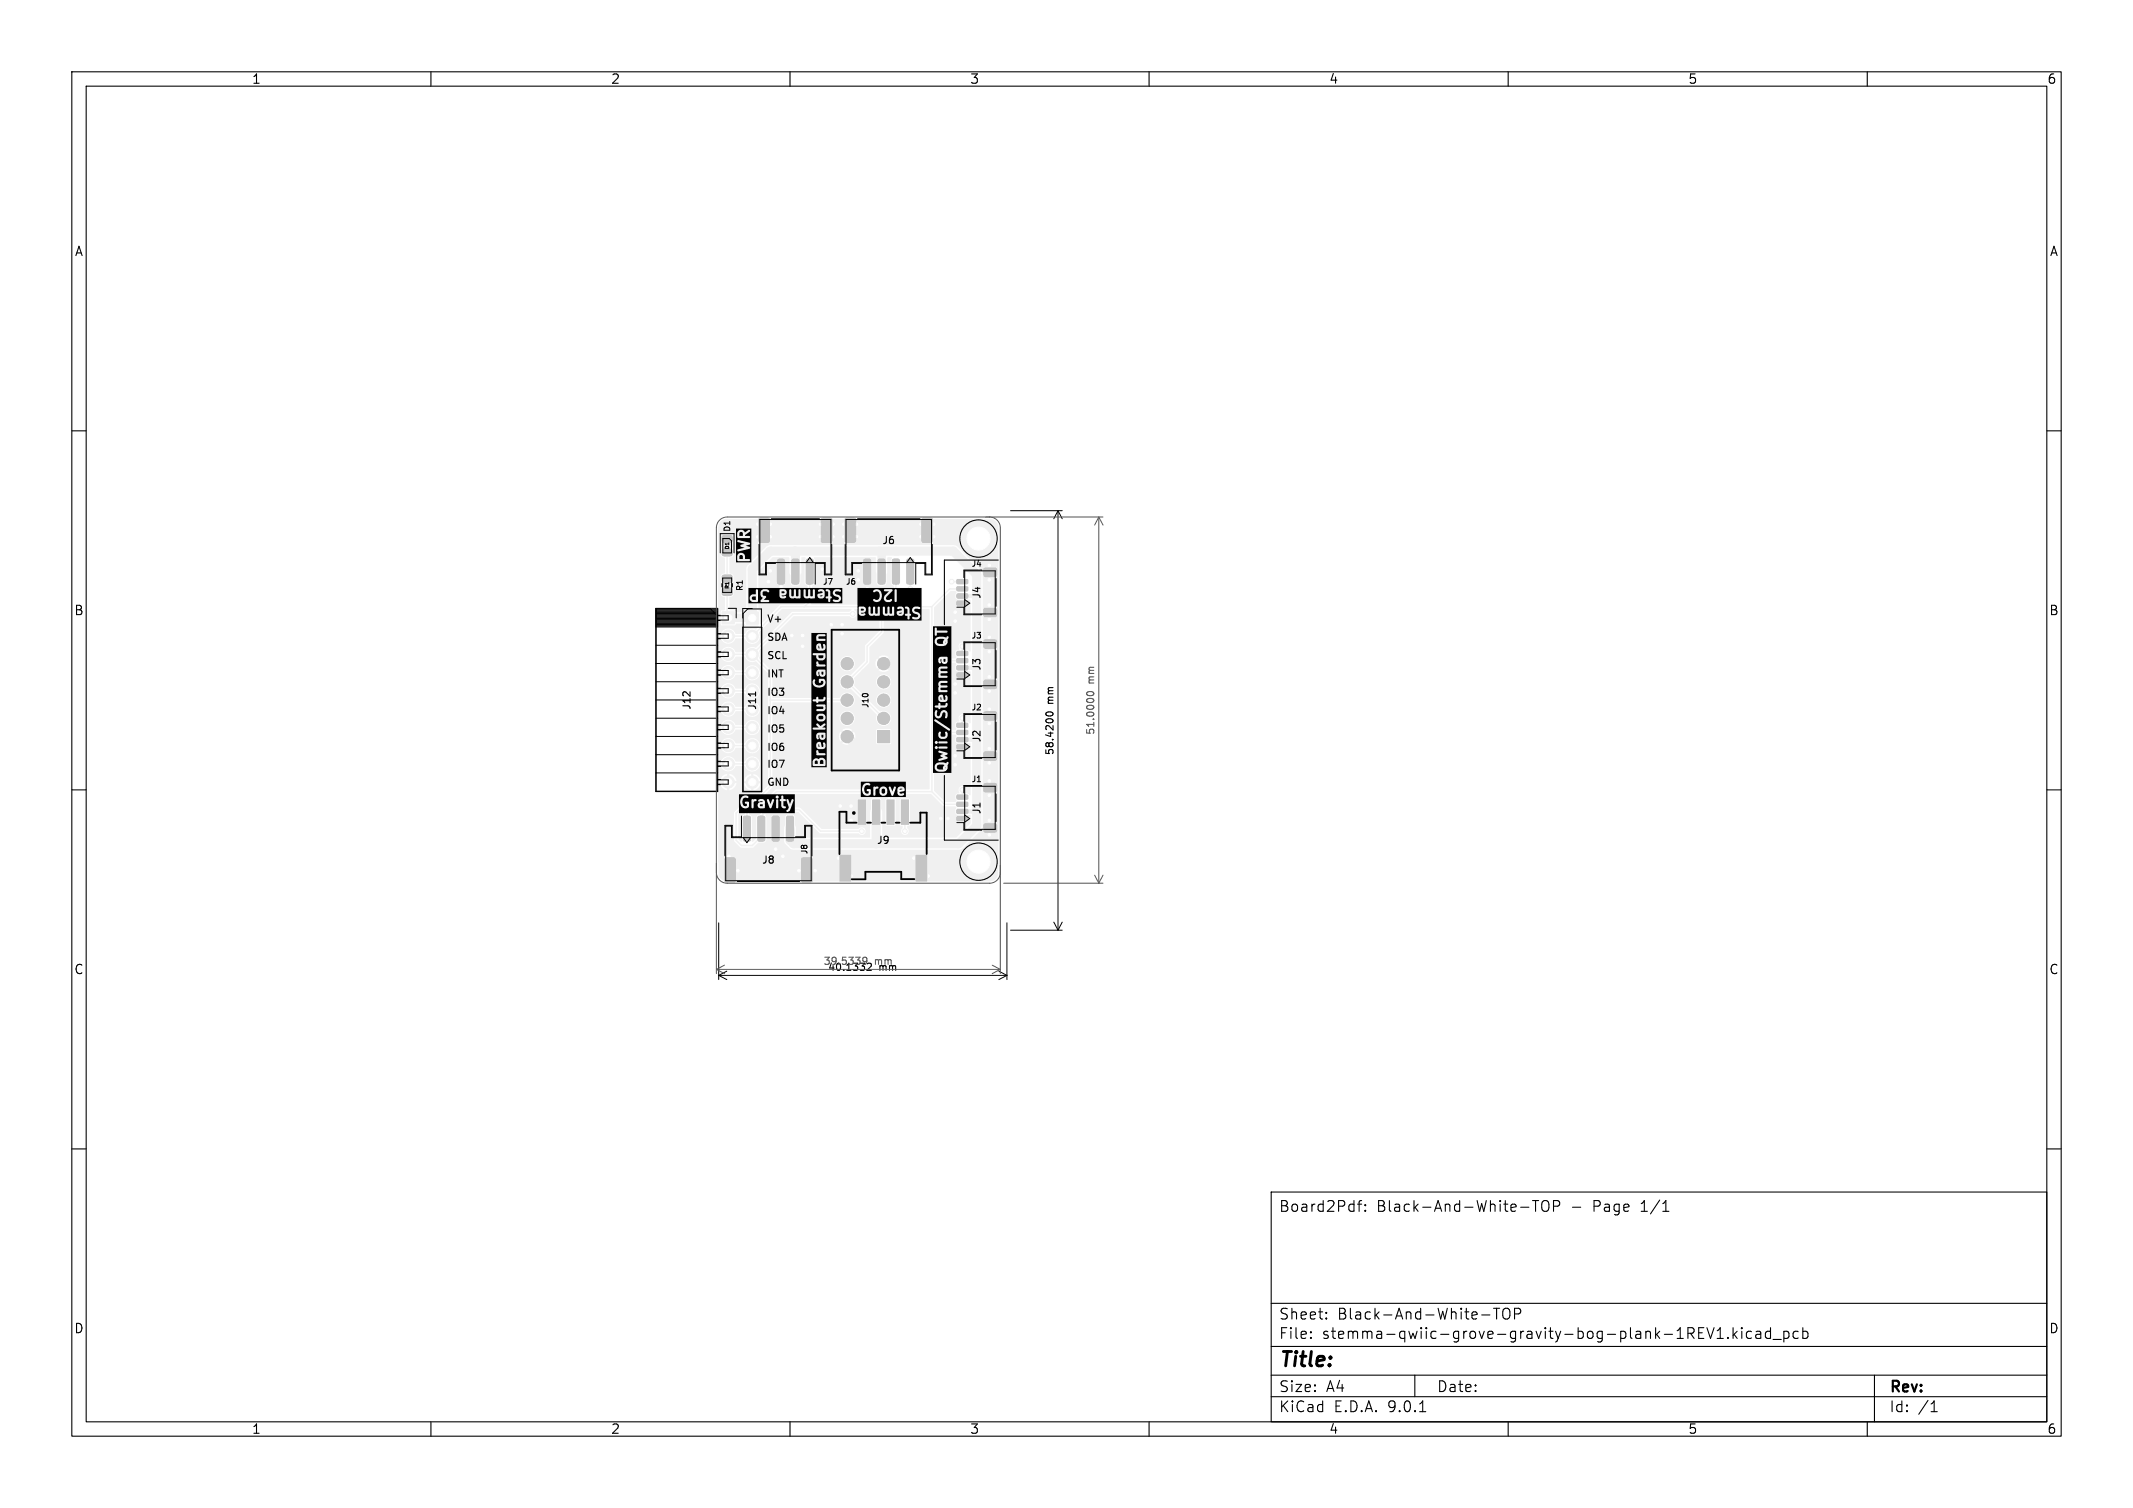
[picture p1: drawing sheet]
<svg xmlns="http://www.w3.org/2000/svg" width="297mm" height="210mm" viewBox="0 0 297 210" stroke-linecap="round" stroke-linejoin="round" font-family="sans-serif">
<defs><g id="words">
<text font-size="2.8" x="178" y="190.9">Title:</text>
<g font-size="2.1">
<text x="178" y="169">Board2Pdf:</text>
<text x="191.7" y="169">Black-And-White-TOP</text>
<text x="218.8" y="169">-</text>
<text x="222" y="169">Page</text>
<text x="228.7" y="169">1/1</text>
<text x="178" y="184">Sheet:</text>
<text x="186.2" y="184">Black-And-White-TOP</text>
<text x="178" y="186.7">File:</text>
<text x="184.1" y="186.7">stemma-qwiic-grove-gravity-bog-plank-1REV1.kicad_pcb</text>
<text x="178" y="196.9">KiCad</text>
<text x="178" y="194.1">Size:</text>
<text x="184.7" y="194.1">A4</text>
<text x="185.7" y="196.9">E.D.A.</text>
<text x="193.3" y="196.9">9.0.1</text>
<text x="200" y="194.1">Date:</text>
<text x="263" y="194.3">Rev:</text>
<text x="263" y="196.9">Id:</text>
<text x="267.1" y="196.9">/1</text>
</g>
<g font-size="1.8">
<text x="35" y="11.9">1</text>
<text x="85" y="11.9">2</text>
<text x="135" y="11.9">3</text>
<text x="185" y="11.9">4</text>
<text x="235" y="11.9">5</text>
<text x="285" y="11.9">6</text>
<text x="10.3" y="35.9">A</text>
<text x="285.4" y="35.9">A</text>
<text x="10.3" y="85.9">B</text>
<text x="285.3" y="85.9">B</text>
<text x="10.3" y="135.9">C</text>
<text x="285.3" y="135.9">C</text>
<text x="10.3" y="185.9">D</text>
<text x="285.3" y="185.9">D</text>
<text x="35" y="199.9">1</text>
<text x="85" y="199.9">2</text>
<text x="135" y="199.9">3</text>
<text x="185" y="199.9">4</text>
<text x="235" y="199.9">5</text>
<text x="285" y="199.9">6</text>
</g>
<g font-size="1.4">
<text x="122.8" y="76">J6</text>
<text x="136.7" y="83.5" transform="rotate(-90 136.7 83.5)">J4</text>
<text x="106.7" y="86.8">V+</text>
<text x="106.7" y="89.3">SDA</text>
<text x="106.7" y="94.4">INT</text>
<text x="106.7" y="91.9">SCL</text>
<text x="136.7" y="93.5" transform="rotate(-90 136.7 93.5)">J3</text>
<text x="96.3" y="98.9" transform="rotate(-90 96.3 98.9)">J12</text>
<text x="105.5" y="99" transform="rotate(-90 105.5 99)">J11</text>
<text x="106.7" y="99.5">IO4</text>
<text x="106.7" y="97">IO3</text>
<text x="146.9" y="98.1" transform="rotate(-90 146.9 98.1)">mm</text>
<text x="106.7" y="107">IO7</text>
<text x="106.7" y="104.6">IO6</text>
<text x="106.7" y="102.1">IO5</text>
<text x="136.7" y="103.5" transform="rotate(-90 136.7 103.5)">J2</text>
<text x="146.9" y="105.3" transform="rotate(-90 146.9 105.3)">58.4200</text>
<text x="106.7" y="109.5">GND</text>
<text x="136.7" y="113.5" transform="rotate(-90 136.7 113.5)">J1</text>
<text x="122" y="117.7">J9</text>
<text x="106" y="120.5">J8</text>
<text x="122.4" y="135.4">mm</text>
</g>
<g font-size="1.4" fill="#575757">
<text x="152.6" y="95.2" transform="rotate(-90 152.6 95.2)">mm</text>
<text x="152.6" y="102.4" transform="rotate(-90 152.6 102.4)">51.0000</text>
<text x="114.6" y="134.6">39.5339</text>
<text x="115.2" y="135.4">40.1332</text>
<text x="121.8" y="134.6">mm</text>
</g>
<g font-size="1.1">
<text x="101.8" y="74.1" transform="rotate(-90 101.8 74.1)">D1</text>
<text x="103.6" y="82.4" transform="rotate(-90 103.6 82.4)">R1</text>
<text x="114.5" y="81.6">J7</text>
<text x="117.7" y="81.6">J6</text>
<text x="135.2" y="79.1">J4</text>
<text x="135.2" y="89.1">J3</text>
<text x="121.1" y="98.7" transform="rotate(-90 121.1 98.7)">J10</text>
<text x="135.2" y="99.1">J2</text>
<text x="135.2" y="109.1">J1</text>
<text x="112.6" y="119.1" transform="rotate(-90 112.6 119.1)">J8</text>
</g>
<g font-size=".7">
<text x="101.6" y="76.6" transform="rotate(-90 101.6 76.6)">D1</text>
<text x="101.6" y="82.1" transform="rotate(-90 101.6 82.1)">R1</text>
</g>
</g></defs>
<g fill="#f0f0f0" stroke="#f0f0f0" stroke-width=".14">
<path d="M119.5 111.4h1v3.4h-1z"/>
<path d="M121.5 111.4h1v3.4h-1z"/>
<path d="M123.5 111.4h1v3.4h-1z"/>
<path d="M125.5 111.4h1v3.4h-1z"/>
<path d="M117 119.1h1.5v3.6h-1.5z"/>
<path d="M127.5 119.1h1.5v3.6h-1.5z"/>
<path d="M103.6 113.7h.7l.2 .1v3.1l-.2 .2-.6 .1-.2-.2v-3.1z"/>
<path d="M105.6 113.7h.6l.3 .1v3.1l-.2 .2-.5 .1-.3-.2v-3.1z"/>
<path d="M107.6 113.7h.6l.3 .1v3.1l-.2 .2-.5 .1-.3-.2v-3.1z"/>
<path d="M109.6 113.7h.6l.3 .1v3.1l-.2 .2-.6 .1-.2-.2v-3.1z"/>
<path d="M101 119.5h1.1l.3 .1v3l-.2 .2-1 .1-.3-.2v-3z"/>
<path d="M111.7 119.5h1.1l.3 .1v3l-.2 .2-1.1 .1-.2-.2v-3z"/>
<path d="M133.3 103.7h1.4l.1 .5-.2 .1h-1.3l-.1-.1z"/>
<path d="M133.3 102.7h1.4l.1 .5-.2 .1h-1.3l-.1-.1z"/>
<path d="M133.3 101.7h1.4l.1 .5-.2 .1h-1.3l-.1-.1z"/>
<path d="M133.3 100.7h1.4l.1 .5-.2 .1h-1.3l-.1-.1z"/>
<path d="M137 104.8l1.6-.1 .2 .3v.7l-.3 .2h-1.4l-.1-.2z"/>
<path d="M137 99.2l1.6-.1 .2 .3v.7l-.3 .2h-1.4l-.1-.2z"/>
<path d="M133.3 93.7h1.4l.1 .5-.2 .1h-1.3l-.1-.1z"/>
<path d="M133.3 92.7h1.4l.1 .5-.2 .1h-1.3l-.1-.1z"/>
<path d="M133.3 91.7h1.4l.1 .5-.2 .1h-1.3l-.1-.1z"/>
<path d="M133.3 90.7h1.4l.1 .5-.2 .1h-1.3l-.1-.1z"/>
<path d="M137 94.8l1.6-.1 .2 .3v.7l-.3 .2h-1.4l-.1-.2z"/>
<path d="M137 89.2l1.6-.1 .2 .3v.7l-.3 .2h-1.4l-.1-.2z"/>
<path d="M103.9 85.2h1.7v1.7h-1.7z"/>
<path d="M100.5 85.2h1.8v1.7h-1.8z"/>
<path d="M112.3 77.9h.7l.2 .1v3.1l-.1 .2-.6 .1-.2-.2-.1-3.1z"/>
<path d="M110.3 77.9h.7l.2 .1v3.1l-.1 .2-.6 .1-.2-.2-.1-3.1z"/>
<path d="M108.3 77.9h.7l.2 .1 .1 3.1-.2 .2-.6 .1-.2-.2-.1-3.1z"/>
<path d="M114.4 72.2h1.2l.2 .1v3l-.1 .2-1.1 .1-.2-.2-.1-3z"/>
<path d="M105.7 72.2h1.2l.2 .1v3l-.1 .2-1.1 .1-.2-.2-.1-3z"/>
<path d="M126.3 77.9h.7l.2 .1v3.1l-.1 .2-.6 .1-.2-.2-.1-3.1z"/>
<path d="M124.3 77.9h.7l.2 .1v3.1l-.1 .2-.6 .1-.2-.2v-3.1z"/>
<path d="M122.3 77.9h.7l.2 .1v3.1l-.1 .2-.6 .1-.2-.2-.1-3.1z"/>
<path d="M120.3 77.9h.7l.2 .1v3.1l-.1 .2-.6 .1-.2-.2-.1-3.1z"/>
<path d="M128.4 72.2h1.2l.2 .1v3l-.1 .2-1.1 .1-.2-.2-.1-3z"/>
<path d="M117.7 72.2h1.2l.2 .1v3l-.1 .2-1.1 .1-.2-.2v-3z"/>
<path d="M133.3 83.7h1.4l.1 .5-.2 .1h-1.3l-.1-.1z"/>
<path d="M133.3 82.7h1.4l.1 .5-.2 .1h-1.3l-.1-.1z"/>
<path d="M133.3 81.7h1.4l.1 .5-.2 .1h-1.3l-.1-.1z"/>
<path d="M133.3 80.7h1.4l.1 .5-.2 .1h-1.3l-.1-.1z"/>
<path d="M137 84.8l1.6-.1 .2 .3v.7l-.3 .2h-1.4l-.1-.2z"/>
<path d="M137 79.2l1.6-.1 .2 .3v.7l-.3 .2h-1.4l-.1-.2z"/>
<path d="M133.3 113.7h1.4l.1 .5-.2 .1h-1.3l-.1-.1z"/>
<path d="M133.3 112.7h1.4l.1 .5-.2 .1h-1.3l-.1-.1z"/>
<path d="M133.3 111.7h1.4l.1 .5-.2 .1h-1.3l-.1-.1z"/>
<path d="M133.3 110.7h1.4l.1 .5-.2 .1h-1.3l-.1-.1z"/>
<path d="M137 114.8l1.6-.1 .2 .3v.7l-.3 .2h-1.4l-.1-.2z"/>
<path d="M137 109.2l1.6-.1 .2 .3v.7l-.3 .2h-1.4l-.1-.2z"/>
<path d="M100.6 82l1.2-.1 .2 .3-.1 .6-.2 .1h-1l-.2-.2z"/>
<path d="M100.6 80.1h1.2l.2 .2-.1 .6-.2 .2h-1l-.2-.2z"/>
<path d="M100.6 74.6h1.2l.2 .2-.1 .6-.2 .2-1-.1-.2-.2z"/>
<path d="M100.6 76.5h1.2l.2 .2-.1 .6-.2 .1h-1l-.2-.2z"/>
<path d="M122.2 101.7h1.7v1.7h-1.7z"/>
<circle cx="104.7" cy="88.6" r=".85"/>
<circle cx="104.7" cy="91.2" r=".85"/>
<circle cx="104.7" cy="93.7" r=".85"/>
<circle cx="104.7" cy="96.2" r=".85"/>
<circle cx="104.7" cy="98.8" r=".85"/>
<circle cx="104.7" cy="101.3" r=".85"/>
<circle cx="104.7" cy="103.9" r=".85"/>
<circle cx="104.7" cy="106.4" r=".85"/>
<circle cx="104.7" cy="108.9" r=".85"/>
<circle cx="101.4" cy="88.6" r=".85"/>
<circle cx="101.4" cy="91.1" r=".85"/>
<circle cx="101.4" cy="93.7" r=".85"/>
<circle cx="101.4" cy="96.2" r=".85"/>
<circle cx="101.4" cy="98.7" r=".85"/>
<circle cx="101.4" cy="101.3" r=".85"/>
<circle cx="101.4" cy="103.8" r=".85"/>
<circle cx="101.4" cy="106.4" r=".85"/>
<circle cx="101.4" cy="108.9" r=".85"/>
<circle cx="118" cy="102.6" r=".85"/>
<circle cx="123" cy="100" r=".85"/>
<circle cx="118" cy="100" r=".85"/>
<circle cx="123" cy="97.5" r=".85"/>
<circle cx="118" cy="97.5" r=".85"/>
<circle cx="123" cy="95" r=".85"/>
<circle cx="118" cy="95" r=".85"/>
<circle cx="123" cy="92.4" r=".85"/>
<circle cx="118" cy="92.4" r=".85"/>
<circle cx="126" cy="115.8" r=".33"/>
<circle cx="134" cy="100" r=".33"/>
<circle cx="134" cy="110" r=".33"/>
<circle cx="134" cy="90" r=".33"/>
<circle cx="132.5" cy="81" r=".33"/>
<circle cx="120" cy="115.8" r=".33"/>
<circle cx="126.8" cy="82" r=".33"/>
<circle cx="118.8" cy="85.5" r=".33"/>
<circle cx="137.8" cy="90.7" r=".33"/>
<circle cx="137.8" cy="96.3" r=".33"/>
<circle cx="115.8" cy="87" r=".33"/>
<circle cx="109" cy="119.2" r=".33"/>
<circle cx="116" cy="74.7" r=".33"/>
<circle cx="130" cy="73" r=".33"/>
<circle cx="110.2" cy="88.5" r=".33"/>
<circle cx="137.8" cy="78.7" r=".33"/>
<circle cx="117.2" cy="88.3" r=".33"/>
<circle cx="137.8" cy="110.8" r=".33"/>
<circle cx="105.5" cy="74.7" r=".33"/>
<circle cx="102.8" cy="121.2" r=".33"/>
<circle cx="137.8" cy="116.2" r=".33"/>
<circle cx="120.8" cy="82" r=".33"/>
<circle cx="133" cy="95.3" r=".33"/>
<circle cx="119.2" cy="73" r=".33"/>
<circle cx="128.2" cy="74.7" r=".33"/>
<circle cx="133" cy="86.5" r=".33"/>
<circle cx="107.2" cy="74.7" r=".33"/>
<circle cx="114.2" cy="73" r=".33"/>
<circle cx="107" cy="119.2" r=".33"/>
<circle cx="111.2" cy="121.2" r=".33"/>
<circle cx="137.8" cy="98.8" r=".33"/>
<circle cx="105.5" cy="73" r=".33"/>
<circle cx="108.8" cy="81.7" r=".33"/>
<circle cx="119.5" cy="79.5" r=".33"/>
<circle cx="136.2" cy="120" r="1.7"/>
<circle cx="137.8" cy="104.2" r=".33"/>
<circle cx="116" cy="73" r=".33"/>
<circle cx="129.2" cy="122" r=".33"/>
<circle cx="131" cy="114" r=".33"/>
<circle cx="111.8" cy="88.5" r=".33"/>
<circle cx="137.8" cy="108.8" r=".33"/>
<circle cx="101.5" cy="119.2" r=".33"/>
<circle cx="137.8" cy="84.3" r=".33"/>
<circle cx="137.8" cy="80.7" r=".33"/>
<circle cx="114.2" cy="74.7" r=".33"/>
<circle cx="136.2" cy="75" r="1.7"/>
<circle cx="137.8" cy="86.3" r=".33"/>
<circle cx="118.5" cy="114.2" r=".33"/>
<circle cx="133" cy="106.5" r=".33"/>
<circle cx="127.2" cy="119.5" r=".33"/>
<circle cx="108" cy="118.2" r=".33"/>
<circle cx="137.8" cy="94.3" r=".33"/>
<circle cx="117.5" cy="73" r=".33"/>
<circle cx="107" cy="81" r=".33"/>
<circle cx="137.8" cy="100.8" r=".33"/>
<circle cx="137.8" cy="88.7" r=".33"/>
<circle cx="130" cy="74.7" r=".33"/>
<circle cx="111.8" cy="90" r=".33"/>
<circle cx="114.5" cy="79.3" r=".33"/>
<circle cx="137.8" cy="114.2" r=".33"/>
<circle cx="117.2" cy="87" r=".33"/>
<circle cx="128.2" cy="73" r=".33"/>
<circle cx="117" cy="112.2" r=".33"/>
<circle cx="119.5" cy="80.7" r=".33"/>
<circle cx="118.5" cy="112.2" r=".33"/>
<circle cx="113.5" cy="121.2" r=".33"/>
<circle cx="107.2" cy="79.5" r=".33"/>
<circle cx="116.8" cy="119.5" r=".33"/>
<circle cx="132" cy="114" r=".33"/>
<circle cx="133" cy="96.5" r=".33"/>
<circle cx="117.5" cy="74.7" r=".33"/>
<circle cx="133" cy="105.2" r=".33"/>
<circle cx="118.5" cy="122" r=".33"/>
<circle cx="107.2" cy="73" r=".33"/>
<circle cx="137.8" cy="106.2" r=".33"/>
<circle cx="119.2" cy="74.7" r=".33"/>
<circle cx="133" cy="85.3" r=".33"/>
</g>
<g fill="none" stroke="#f0f0f0" stroke-width=".2">
<path d="M101.2 76.9v3.7M112.8 79.6v4.2l-.8 .7M124.7 79.6v4.4l-.4 .5M126.7 79.6v2.4M101.2 82.4v3.5l.2 .2M101.4 98.8h3.3M101.4 93.7h3.3M101.4 91.1h3.3l2.5 2.6v15.8l-1.4 1.5h-1.1l-2.2 2.3v3.7l.7 .8h1.5l1.3-1.3v-2.8l.9-.9h4.3l3.1 3h5.7M101.4 96.2h3.3M107.2 97.5h10.8M118.7 85.5h-8.3l-5.7 5.7M122.8 84.5v3.5l-2 2v2.2l-2.8 2.8 5 5"/>
<path d="M129.7 84.5v25.8M129.7 84.5h-21l-4 4.1h-3.3M129.7 92h4.3M132.5 81h1.5M134 82h-1.8l-2.5 2.5M134 90v1M101.4 101.3h3.3M101.4 106.4h3.3M101.4 103.8l3.3 .1M124 110.3v2.8M126 113.1v2.7M129.7 110.3l1.8 1.7h2.5"/>
<path d="M129.7 110.3h-21.6l-1.7 1.7h-1.2l-1.2 1.3v2.1M129.7 102h4.3M132 114h2M134 100v1M134 110v1"/>
</g>
<path d="M110.8 76.8v2.8M104.7 86.1v-6.8l2.5-2.5h25.6l3.2 3.2v35l-2.5 2.5h-23l-.5-.5v-1.6M123 92.4h1.7l.8 .9v10.5l-1 1h-4.4l-2.1-2.2M122 113.1v4.4" fill="none" stroke="#f0f0f0" stroke-width="1.3"/>
<path d="M134 93h2M134 83h2M134 113h2M134 103h2" fill="none" stroke="#f0f0f0" stroke-width=".61"/>
<path d="M122.5 76.8l.3 .2v2.6M101.4 86.1h3.3" fill="none" stroke="#f0f0f0" stroke-width="1.2"/>
<g fill="#f0f0f0">
<path d="M105.7 90.6l4.9-4.8h7.7a.56 .56 0 0 0 .8 .1 .56 .56 0 0 0-.2-.9l.2-.2h3.3v3l-1.9 2.1-.1 2.2-1.9 1.9h-.1a1.06 1.06 0 0 0-1.5 1 1.06 1.06 0 0 0 1.6 .9l3.6 3.6a1.06 1.06 0 0 0 .8 1.6 1.06 1.06 0 0 0 1.2-1.2 1.06 1.06 0 0 0-1.6-.8l-1.7-1.7h1.2a1.06 1.06 0 0 0 1.4 1.1 1.06 1.06 0 0 0 .4-1.8 1.06 1.06 0 0 0-1.8 .5v.2h-1.2l-1.9-1.9 .1-.6h3a1.06 1.06 0 0 0 1.4 1 1.06 1.06 0 0 0 .4-1.7 1.06 1.06 0 0 0-1.8 .5v.2h-3l-.1-.4 2.1-2.2h.9v.4l.2 .4 .5-.4 .2 .2-.5 .4a1.14 1.14 0 0 0 1.4 0l-.4-.4 .2-.2 .5 .4v-.1a1.14 1.14 0 0 0 0-1.3l-.5 .5-.2-.3 .4-.4-.1-.1a1.14 1.14 0 0 0-1.3 .1l.5 .4-.2 .3-.5-.5-.2 .6h-.9l.1-2.2 1.9-2 .1-3.2 6.3-.1v25.1h-21.3l-1.8 1.8h-1.2l-1.4 1.4a.57 .57 0 0 1-.4 .6v3.4l-.1 .1-.4-.4v-3.4l2-2.1 1.1-.1 1.6-1.6 .1-7.1h9.2v.3l.2 .5 .5-.5 .2 .3-.4 .4a1.14 1.14 0 0 0 1.4 0l-.5-.4 .2-.3 .5 .5v-.1a1.14 1.14 0 0 0 0-1.3l-.5 .4-.2-.2 .4-.4h3.4v1.9h1.9l.2-.1v-1.8l-.1-.2h-1.8l-.2 .2h-3.3a1.14 1.14 0 0 0-1.4 0l.4 .4-.2 .2-.5-.4-.2 .6h-9.2v-2.6h9.3a1.06 1.06 0 0 0 1.4 1.1 1.06 1.06 0 0 0 .4-1.7 1.06 1.06 0 0 0-1.8 .4v.2h-9.3v-2.1h9.3a1.07 1.07 0 0 0 1.7 .6 1.07 1.07 0 0 0 0-1.8 1.07 1.07 0 0 0-1.7 .6h-9.3v-3.6l-1.3-1.3h10.6v.2a1.06 1.06 0 0 0 1.6 .8 1.06 1.06 0 0 0 0-1.8 1.06 1.06 0 0 0-1.6 .8h-10.6l-.6-.6 .1-.4z"/>
<path d="M130.1 102.4l2.9-.1 .2 .2-.2 .3v.5l.2 .1 2 .2-.1 7.1h-.1l-.2-.1-.4-.2a.55 .55 0 0 0-.2-.9 .55 .55 0 0 0-.7 .7l.1 .2a.52 .52 0 0 0-.6 .4v.5l.2 .2-.2 .2h-1.3l-1.6-1.6z"/>
<path d="M130.1 92.4l2.9-.1a.24 .24 0 0 1 .2 .2 .24 .24 0 0 1-.2 .2v.6l.3 .2h1.7l.2 .1-.1 7.1h-.1l-.2-.1-.4-.2a.55 .55 0 0 0-.2-.9 .55 .55 0 0 0-.7 .7l.1 .2a.52 .52 0 0 0-.6 .4v.5l.2 .2-.2 .2h-2.8l-.1-.1z"/>
<path d="M132.3 82.3h.7l.1 .1-.1 .8 .3 .3 1.9 .1-.1 7.1h-.1l-.2-.1-.4-.2a.55 .55 0 0 0-.2-.9 .55 .55 0 0 0-.7 .7l.1 .2a.52 .52 0 0 0-.6 .4v.5l.2 .2-.2 .2h-2.8l-.1-.1v-6.9z"/>
<path d="M107.6 77.6h2.3l.2 3.6 .2 .3 .8 .1 .2-.2 .1-.2 .1-1.1 .1-.4v-2l.1-.1h.4a.29 .29 0 0 1-.1 .4v3.2l.2 .2 .2 .2v2l-.6 .6h-3.2l-2.6 2.7h-.1l-.1-.1v-1.6l-.2-.3v-5.3z"/>
<path d="M113.3 77.6h8.6l.2 3.6 .2 .3 .8 .1 .2-.2 .1-.2 .1-3.5 .1-.1h.5a.29 .29 0 0 1-.1 .4l.1 3.2 .3 .4v2.2l-.2 .4h-11.2a.25 .25 0 0 1 .1-.4v-2.2l.4-.4v-3.2z"/>
<path d="M100.4 72.6l.3-.2 .6-.1h36.8a1.25 1.25 0 0 1 .9 1.3v48.3a1.27 1.27 0 0 1-1.3 .8h-36.5a1.24 1.24 0 0 1-1.1-.9l-.1-13h.9v.3h-.6v.1a1.14 1.14 0 0 0 .9 .9v-.7h.4v.7l.1-.1a1.14 1.14 0 0 0 .8-.9h-.6v-.3h2.4v.3h-.7a1.14 1.14 0 0 0 1 1v-.7h.3v.7h.1a1.14 1.14 0 0 0 .9-1h-.7v-.3h.7v-.1a1.14 1.14 0 0 0-1-.9v.7h-.3v-.7h-.1a1.14 1.14 0 0 0-.9 1h-1.7h.6v-.2a1.14 1.14 0 0 0-.9-.8v.6h-.4v-.6h-.1a1.14 1.14 0 0 0-.8 1h-.3v-2.5h.3v.2a1.07 1.07 0 0 0 1 .9 1.07 1.07 0 0 0 1.1-.7h1.3a1.07 1.07 0 0 0 1.6 .6 1.07 1.07 0 0 0 .1-1.7 1.07 1.07 0 0 0-1.7 .4h-1.3a1.07 1.07 0 0 0-1.1-.7 1.07 1.07 0 0 0-1 1h-.3v-2.6h.3v.2a1.07 1.07 0 0 0 1 1 1.07 1.07 0 0 0 1.1-.7h1.3a1.07 1.07 0 0 0 1.6 .6 1.07 1.07 0 0 0 .1-1.8 1.07 1.07 0 0 0-1.7 .5h-1.3a1.07 1.07 0 0 0-1.1-.7 1.07 1.07 0 0 0-1 .9h-.3v-2.5h.3v.2a1.07 1.07 0 0 0 1 .9 1.07 1.07 0 0 0 1.1-.7h1.3a1.07 1.07 0 0 0 1.6 .6 1.07 1.07 0 0 0 .1-1.7 1.07 1.07 0 0 0-1.7 .5h-1.3a1.07 1.07 0 0 0-1.1-.8 1.07 1.07 0 0 0-1 1h-.3v-2.6h.3v.3a1.07 1.07 0 0 0 1 .9 1.07 1.07 0 0 0 1.1-.7h1.3a1.07 1.07 0 0 0 1.6 .6 1.07 1.07 0 0 0 .1-1.8 1.07 1.07 0 0 0-1.7 .5h-1.3a1.07 1.07 0 0 0-1.1-.7 1.07 1.07 0 0 0-1 .9h-.3v-2.5h.3v.2a1.07 1.07 0 0 0 1 1 1.07 1.07 0 0 0 1.1-.8h1.3a1.07 1.07 0 0 0 1.6 .6 1.07 1.07 0 0 0 .1-1.7 1.07 1.07 0 0 0-1.7 .5h-1.3a1.07 1.07 0 0 0-1.1-.7 1.07 1.07 0 0 0-1 .9h-.3v-2.5h.3v.2a1.07 1.07 0 0 0 1 .9 1.07 1.07 0 0 0 1.1-.7h1.3a1.07 1.07 0 0 0 1.6 .6 1.07 1.07 0 0 0 .1-1.7 1.07 1.07 0 0 0-1.7 .4h-1.3a1.07 1.07 0 0 0-1.1-.7 1.07 1.07 0 0 0-1 1h-.3v-11.5h.3v.6a.68 .68 0 0 0 .6 .5v1.7l-.4 .1-.2 .2 .1 1.8 1.9 .1 .2-.3h1.1l.3 .3h1.7v.2l-.4 .4a1.22 1.22 0 0 0-1.5 .6h-1.3a1.06 1.06 0 0 0-1.6-.6 1.06 1.06 0 0 0 0 1.7 1.06 1.06 0 0 0 1.6-.5h1.3a1.08 1.08 0 0 0 1.4 .7 1.08 1.08 0 0 0 .6-1.5l3.2-3.3h9.5l.2 .1-.1 .1-.2 .2h-8l-5.1 5a1.22 1.22 0 0 0-1.5 .6h-1.3a1.06 1.06 0 0 0-1.6-.5 1.06 1.06 0 0 0 0 1.7 1.06 1.06 0 0 0 1.6-.5h1.3a1.19 1.19 0 0 0 1.6 .6l1.6 1.7v15.5l-1.2 1.4-1.1 .1-2.3 2.3v4.1l.9 .9h1.6l.8-.8h.7l.3-.1 .1-.2v-3.2l-.1-.2 .5-.5h4l3.1 3h5.4a.54 .54 0 0 0 .8 0 .54 .54 0 0 0-.1-.8 .54 .54 0 0 0-.8 .1h-5.1l-3.1-3h-4.4l-1.2 1a.45 .45 0 0 0-.4 .4v2.9l-.6 .5v-.1v-3.3l-.3-.5 1-1 1.2-.1 1.7-1.6h15.3l.1 .1v.4l-.3 .1-.1 .2v3.5l.2 .1h1l.2-.1v-3.5h.6v3.4l.1 .2h.3v.3a.56 .56 0 0 0-.1 .8 .56 .56 0 0 0 .8 0 .56 .56 0 0 0-.1-.8 .3 .3 0 0 1 .3-.4l.1-3.6-.2-.1h-1l-.2 .2h-.6l-.1-.2-.3-.1 .1-.5h5.2l1.8 1.7h1.7l.1 .2-.2 .2v.5l.2 .2 1.8 .1 .2 .1-.1 1.1-2 2h-10.1l-.2-.2v-3.5l-.1-.4v-1.3l-.2-.1h-1l-.2 .2v1.2l-.1 .4v3.5l-.1 .2h-10.1l-.2-.2v-1.2l-.1-.4v-1.2l-.4-.2-.6-.1-.3 .2-.1 .2v1.1l-.1 .4v1.8l.2 .4 .6 .6 .4 .2h23.2l.4-.2 2.6-2.6 .2-.4v-35.2l-.2-.4-3.3-3.4-.5-.2h-25.6l-.5 .2-2.6 2.6-.2 .3v5.9l-.2 .3-1.1 .1-.3-.3h-.7v-1.8l.1-.1a.44 .44 0 0 0 .5-.4l-.1-.8-.3-.2h-1.1l-.2 .1-.2 .3h-.3v-5.5h.3l.1 .7a.54 .54 0 0 0 .5 .3v2.2l-.5 .3v1l.3 .2h1.2l.2-.4v-.7a.64 .64 0 0 0-.5-.4v-2.1l.5-.3v-.8l-.1-.2-.2-.1-1.1-.1-.2 .2-.2 .2h-.3v-3.3z"/>
</g>
<g fill="#fff" stroke="#fff" stroke-width=".14">
<circle cx="126" cy="115.8" r=".17"/>
<circle cx="134" cy="100" r=".17"/>
<circle cx="134" cy="110" r=".17"/>
<circle cx="134" cy="90" r=".17"/>
<circle cx="132.5" cy="81" r=".17"/>
<circle cx="120" cy="115.8" r=".17"/>
<circle cx="126.8" cy="82" r=".17"/>
<circle cx="118.8" cy="85.5" r=".17"/>
<circle cx="137.8" cy="90.7" r=".18"/>
<circle cx="137.8" cy="96.2" r=".17"/>
<circle cx="115.8" cy="87" r=".17"/>
<circle cx="109" cy="119.2" r=".17"/>
<circle cx="116" cy="74.7" r=".18"/>
<circle cx="130" cy="73" r=".17"/>
<circle cx="110.2" cy="88.5" r=".17"/>
<circle cx="137.8" cy="78.7" r=".18"/>
<circle cx="117.2" cy="88.2" r=".17"/>
<circle cx="137.8" cy="110.8" r=".17"/>
<circle cx="105.5" cy="74.7" r=".18"/>
<circle cx="102.8" cy="121.2" r=".17"/>
<circle cx="137.8" cy="116.2" r=".17"/>
<circle cx="120.8" cy="82" r=".17"/>
<circle cx="133" cy="95.2" r=".17"/>
<circle cx="119.2" cy="73" r=".17"/>
<circle cx="128.2" cy="74.7" r=".18"/>
<circle cx="133" cy="86.5" r=".17"/>
<circle cx="107.2" cy="74.7" r=".18"/>
<circle cx="114.2" cy="73" r=".17"/>
<circle cx="111.2" cy="121.2" r=".17"/>
<circle cx="137.8" cy="98.8" r=".17"/>
<circle cx="105.5" cy="73" r=".17"/>
<circle cx="108.8" cy="81.7" r=".18"/>
<circle cx="119.5" cy="79.5" r=".18"/>
<circle cx="136.2" cy="120" r="1.6"/>
<circle cx="137.8" cy="104.2" r=".17"/>
<circle cx="116" cy="73" r=".17"/>
<circle cx="129.2" cy="122" r=".17"/>
<circle cx="131" cy="114" r=".17"/>
<circle cx="111.8" cy="88.5" r=".17"/>
<circle cx="137.8" cy="108.8" r=".17"/>
<circle cx="101.5" cy="119.2" r=".17"/>
<circle cx="137.8" cy="84.3" r=".17"/>
<circle cx="137.8" cy="80.7" r=".18"/>
<circle cx="114.2" cy="74.7" r=".18"/>
<circle cx="136.2" cy="75" r="1.6"/>
<circle cx="137.8" cy="86.3" r=".17"/>
<circle cx="118.5" cy="114.2" r=".18"/>
<circle cx="133" cy="106.5" r=".18"/>
<circle cx="127.2" cy="119.5" r=".18"/>
<circle cx="108" cy="118.2" r=".17"/>
<circle cx="137.8" cy="94.2" r=".17"/>
<circle cx="117.5" cy="73" r=".18"/>
<circle cx="107" cy="81" r=".17"/>
<circle cx="137.8" cy="100.8" r=".17"/>
<circle cx="137.8" cy="88.7" r=".18"/>
<circle cx="130" cy="74.7" r=".18"/>
<circle cx="111.8" cy="90" r=".17"/>
<circle cx="114.5" cy="79.3" r=".18"/>
<circle cx="137.8" cy="114.2" r=".17"/>
<circle cx="117.2" cy="87" r=".17"/>
<circle cx="128.2" cy="73" r=".17"/>
<circle cx="117" cy="112.2" r=".17"/>
<circle cx="119.5" cy="80.7" r=".18"/>
<circle cx="118.5" cy="112.2" r=".18"/>
<circle cx="113.5" cy="121.2" r=".18"/>
<circle cx="107.2" cy="79.5" r=".17"/>
<circle cx="116.8" cy="119.5" r=".18"/>
<circle cx="132" cy="114" r=".17"/>
<circle cx="133" cy="96.5" r=".17"/>
<circle cx="117.5" cy="74.7" r=".18"/>
<circle cx="133" cy="105.2" r=".17"/>
<circle cx="118.5" cy="122" r=".18"/>
<circle cx="107.2" cy="73" r=".17"/>
<circle cx="137.8" cy="106.2" r=".17"/>
<circle cx="119.2" cy="74.7" r=".18"/>
<circle cx="133" cy="85.3" r=".17"/>
<circle cx="104.7" cy="86.1" r=".5"/>
<circle cx="104.7" cy="88.6" r=".5"/>
<circle cx="104.7" cy="91.2" r=".5"/>
<circle cx="104.7" cy="93.7" r=".5"/>
<circle cx="104.7" cy="96.2" r=".5"/>
<circle cx="104.7" cy="101.3" r=".5"/>
<circle cx="104.7" cy="103.9" r=".5"/>
<circle cx="104.7" cy="106.4" r=".5"/>
<circle cx="104.7" cy="108.9" r=".5"/>
<circle cx="101.4" cy="86.1" r=".5"/>
<circle cx="101.4" cy="88.6" r=".5"/>
<circle cx="101.4" cy="91.1" r=".5"/>
<circle cx="101.4" cy="93.7" r=".5"/>
<circle cx="101.4" cy="96.2" r=".5"/>
<circle cx="101.4" cy="98.8" r=".5"/>
<circle cx="101.4" cy="101.3" r=".5"/>
<circle cx="101.4" cy="103.8" r=".5"/>
<circle cx="101.4" cy="106.4" r=".5"/>
<circle cx="101.4" cy="108.9" r=".5"/>
<circle cx="123" cy="102.6" r=".55"/>
<circle cx="118" cy="102.6" r=".55"/>
<circle cx="123" cy="100" r=".55"/>
<circle cx="118" cy="100" r=".55"/>
<circle cx="123" cy="97.5" r=".55"/>
<circle cx="118" cy="97.5" r=".55"/>
<circle cx="123" cy="95" r=".55"/>
<circle cx="118" cy="95" r=".55"/>
<circle cx="123" cy="92.4" r=".55"/>
<circle cx="118" cy="92.4" r=".55"/>
</g>
<g fill="#c4c4c4" stroke="#c4c4c4" stroke-width=".14">
<path d="M119.5 111.4h1v3.4h-1z"/>
<path d="M121.5 111.4h1v3.4h-1z"/>
<path d="M123.5 111.4h1v3.4h-1z"/>
<path d="M125.5 111.4h1v3.4h-1z"/>
<path d="M117 119.1h1.5v3.6h-1.5z"/>
<path d="M127.5 119.1h1.5v3.6h-1.5z"/>
<path d="M103.6 113.7h.7l.2 .1v3.1l-.2 .2-.6 .1-.2-.2v-3.1z"/>
<path d="M105.6 113.7h.6l.3 .1v3.1l-.2 .2-.5 .1-.3-.2v-3.1z"/>
<path d="M107.6 113.7h.6l.3 .1v3.1l-.2 .2-.5 .1-.3-.2v-3.1z"/>
<path d="M109.6 113.7h.6l.3 .1v3.1l-.2 .2-.6 .1-.2-.2v-3.1z"/>
<path d="M101 119.5h1.1l.3 .1v3l-.2 .2-1 .1-.3-.2v-3z"/>
<path d="M111.7 119.5h1.1l.3 .1v3l-.2 .2-1.1 .1-.2-.2v-3z"/>
<path d="M133.3 103.7h1.4l.1 .5-.2 .1h-1.3l-.1-.1z"/>
<path d="M133.3 102.7h1.4l.1 .5-.2 .1h-1.3l-.1-.1z"/>
<path d="M133.3 101.7h1.4l.1 .5-.2 .1h-1.3l-.1-.1z"/>
<path d="M133.3 100.7h1.4l.1 .5-.2 .1h-1.3l-.1-.1z"/>
<path d="M137 104.8l1.6-.1 .2 .3v.7l-.3 .2h-1.4l-.1-.2z"/>
<path d="M137 99.2l1.6-.1 .2 .3v.7l-.3 .2h-1.4l-.1-.2z"/>
<path d="M133.3 93.7h1.4l.1 .5-.2 .1h-1.3l-.1-.1z"/>
<path d="M133.3 92.7h1.4l.1 .5-.2 .1h-1.3l-.1-.1z"/>
<path d="M133.3 91.7h1.4l.1 .5-.2 .1h-1.3l-.1-.1z"/>
<path d="M133.3 90.7h1.4l.1 .5-.2 .1h-1.3l-.1-.1z"/>
<path d="M137 94.8l1.6-.1 .2 .3v.7l-.3 .2h-1.4l-.1-.2z"/>
<path d="M137 89.2l1.6-.1 .2 .3v.7l-.3 .2h-1.4l-.1-.2z"/>
<path d="M112.3 77.9h.7l.2 .1v3.1l-.1 .2-.6 .1-.2-.2-.1-3.1z"/>
<path d="M110.3 77.9h.7l.2 .1v3.1l-.1 .2-.6 .1-.2-.2-.1-3.1z"/>
<path d="M108.3 77.9h.7l.2 .1 .1 3.1-.2 .2-.6 .1-.2-.2-.1-3.1z"/>
<path d="M114.4 72.2h1.2l.2 .1v3l-.1 .2-1.1 .1-.2-.2-.1-3z"/>
<path d="M105.7 72.2h1.2l.2 .1v3l-.1 .2-1.1 .1-.2-.2-.1-3z"/>
<path d="M126.3 77.9h.7l.2 .1v3.1l-.1 .2-.6 .1-.2-.2-.1-3.1z"/>
<path d="M124.3 77.9h.7l.2 .1v3.1l-.1 .2-.6 .1-.2-.2v-3.1z"/>
<path d="M122.3 77.9h.7l.2 .1v3.1l-.1 .2-.6 .1-.2-.2-.1-3.1z"/>
<path d="M120.3 77.9h.7l.2 .1v3.1l-.1 .2-.6 .1-.2-.2-.1-3.1z"/>
<path d="M128.4 72.2h1.2l.2 .1v3l-.1 .2-1.1 .1-.2-.2-.1-3z"/>
<path d="M117.7 72.2h1.2l.2 .1v3l-.1 .2-1.1 .1-.2-.2v-3z"/>
<path d="M133.3 83.7h1.4l.1 .5-.2 .1h-1.3l-.1-.1z"/>
<path d="M133.3 82.7h1.4l.1 .5-.2 .1h-1.3l-.1-.1z"/>
<path d="M133.3 81.7h1.4l.1 .5-.2 .1h-1.3l-.1-.1z"/>
<path d="M133.3 80.7h1.4l.1 .5-.2 .1h-1.3l-.1-.1z"/>
<path d="M137 84.8l1.6-.1 .2 .3v.7l-.3 .2h-1.4l-.1-.2z"/>
<path d="M137 79.2l1.6-.1 .2 .3v.7l-.3 .2h-1.4l-.1-.2z"/>
<path d="M133.3 113.7h1.4l.1 .5-.2 .1h-1.3l-.1-.1z"/>
<path d="M133.3 112.7h1.4l.1 .5-.2 .1h-1.3l-.1-.1z"/>
<path d="M133.3 111.7h1.4l.1 .5-.2 .1h-1.3l-.1-.1z"/>
<path d="M133.3 110.7h1.4l.1 .5-.2 .1h-1.3l-.1-.1z"/>
<path d="M137 114.8l1.6-.1 .2 .3v.7l-.3 .2h-1.4l-.1-.2z"/>
<path d="M137 109.2l1.6-.1 .2 .3v.7l-.3 .2h-1.4l-.1-.2z"/>
<path d="M100.6 82l1.2-.1 .2 .3-.1 .6-.2 .1h-1l-.2-.2z"/>
<path d="M100.6 80.1h1.2l.2 .2-.1 .6-.2 .2h-1l-.2-.2z"/>
<path d="M100.6 74.6h1.2l.2 .2-.1 .6-.2 .2-1-.1-.2-.2z"/>
<path d="M100.6 76.5h1.2l.2 .2-.1 .6-.2 .1h-1l-.2-.2z"/>
<path d="M122.2 101.7h1.7v1.7h-1.7z"/>
<circle cx="118" cy="102.6" r=".85"/>
<circle cx="123" cy="100" r=".85"/>
<circle cx="118" cy="100" r=".85"/>
<circle cx="123" cy="97.5" r=".85"/>
<circle cx="118" cy="97.5" r=".85"/>
<circle cx="123" cy="95" r=".85"/>
<circle cx="118" cy="95" r=".85"/>
<circle cx="123" cy="92.4" r=".85"/>
<circle cx="118" cy="92.4" r=".85"/>
</g>
<g fill="none" stroke="#000" stroke-width=".15">
<path d="M10 10h277v190h-277zM12 12h273v186h-273zM60 10v2M110 10v2M160 10v2M210 10v2M260 10v2M10 60h2M139 78h-7.5v9M285 60h2M105.2 96.4v.5M145.7 99.3a.59 .59 0 0 1 .9 .2 .57 .57 0 0 1-1-.1z"/>
<path d="M10 110h2M131.5 108v9h7.5M285 110h2M120.8 134.2l.3-.1 .2 .3-.6 .7h.6M10 160h2M177 166h108v32h-108zM189 167.7h.6M189.6 167.2l-.3 .1-.1 .1v1.3M190.1 168.6h.1l-.1 .1M190.1 168.6h-.1l.1 .1M190.1 167.8v.1M190.1 168.6v.1"/>
<path d="M190.1 167.8h.1l-.1 .1M190.1 167.8h-.1l.1 .1M211.7 168.1h1.2M213.4 167.2h.8M213.8 167.2v1.5M214.9 167.3a.5 .5 0 0 1 .5-.1 .5 .5 0 0 1 .3 .5v.5a.5 .5 0 0 1-.5 .5 .5 .5 0 0 1-.5-.5v-.5zM216.3 168h.6a.41 .41 0 0 0 .3-.4 .41 .41 0 0 0-.3-.4h-.6v1.5M231.5 168.7h.9M285 160h2M60 198v2M110 198v2M160 198v2"/>
<path d="M177 194.5h108M177 191.5h108M177 187.5h108M177 181.5h108M182.5 186.3h.1l-.1 .1M182.5 186.3v.1M182.5 185.5v.1M182.5 185.5h.1l-.1 .1M184.7 183.6v.1M184.7 183.6h-.1l.1 .1M184.7 182.8v.1M184.7 182.8h-.1l.1 .1"/>
<path d="M197 191.5v3M197.7 196.6h.8M206.3 183.1h1.2M208 182.2h.8M208.4 182.2v1.5M209.5 182.3a.5 .5 0 0 1 .5-.1 .5 .5 0 0 1 .2 .5v.5a.5 .5 0 0 1-.5 .5 .5 .5 0 0 1-.5-.5v-.5zM210 198v2M210.9 183h.6a.41 .41 0 0 0 .3-.4 .41 .41 0 0 0-.3-.4h-.6v1.5M237.7 184.9l.5 1.5 .5-1.5M239.1 186.4h.9M239.1 185.3l.4-.4v1.5M240.6 186.3h.1l-.1 .1"/>
<path d="M240.6 186.3h-.1l.1 .1M240.6 186.3v.1M241.3 184.9v1.5M241.5 185.8l.4 .6M241.9 185.4l-.6 .6M242.5 184.9v.1M242.5 185.4v1M242.5 184.9l.1 .1h-.1M243.9 185.5l-.4-.1-.3 .3v.4l.1 .2 .2 .1 .4-.1M244.5 185.5l.2-.1 .4 .1 .1 .9M245.2 185.8h-.5a.29 .29 0 0 0-.3 .3 .29 .29 0 0 0 .3 .3l.5-.1M246.5 185.5l-.4-.1-.3 .3v.4l.2 .2 .1 .1 .4-.1"/>
<path d="M246.5 184.9v1.5M246.9 186.5h1.1M248.4 185.5l.4-.1 .3 .3v.4l-.1 .2-.2 .1-.4-.1M248.4 185.4v1.5M250.4 185.5l-.4-.1-.3 .3v.4l.1 .2 .2 .1 .4-.1M251 185.5l.5-.1 .2 .3v.4l-.1 .2-.1 .1-.5-.1M251 184.9v1.5M260 198v2M261 191.5v6.5M268.9 196.6h.8M269 195.5l.3-.4v1.5"/>
<circle cx="136.2" cy="75" r="2.6"/>
<circle cx="136.2" cy="120" r="2.6"/>
</g>
<g fill="#000">
<path d="M103 77.4l.3-.1 .1 .1v.5h-.4zM103 74.2l.1-.1 .3 .1v.4h-.4zM102.5 73.6h2.1v4.7h-2.1v-.9h.2v.6l.1 .1 1.5 .1a.15 .15 0 0 0 .2-.2 .15 .15 0 0 0-.2-.1h-.6v-.5l-.4-.4-.4 .1-.2 .3h-.2v-2l1.2 .3-.5 .2-.1 .1 .1 .1 .5 .2-.9 .2a.15 .15 0 0 0-.1 .2 .15 .15 0 0 0 .1 .1l1.6-.4v-.2l-.6-.2 .6-.2 .1-.1-.2-.1-1.5-.4-.3 .2v-1.2h.2v.6l.1 .1h1.5a.15 .15 0 0 0 .2-.1 .15 .15 0 0 0-.2-.2h-.6v-.1l.7-.4a.15 .15 0 0 0 0-.3 .15 .15 0 0 0-.2 0l-.5 .4-.2-.3-.5-.1-.2 .2-.1 .2h-.2zM104.7 83.1h.5v.4h-.4zM108.8 82.4l.3-.1 .1 .2-.1 .1h-.3zM114 89.9l.1 .4-.1-.1zM114.1 83l.4-.1-.1 .1zM114 99.8l.5-.1 .1 .1 .1 .2-.2 .2h-.4l-.1-.2zM114.4 93.5h.2v.4h-.2zM114 91.3h.6l.1 .2-.2 .2h-.4l-.1-.2zM104.2 81.9h13.1v2.1h-13.1v-.8h.2l.1 .4 .3 .2h.7v-1.3h.4v.4l.3 .3-.3 .4v.2h1.1a.15 .15 0 0 0 .1-.1 .15 .15 0 0 0-.1-.2h-.6l.3-.4-.5-.3 .1-.4h.5a.16 .16 0 0 0 .3 .1 .16 .16 0 0 0-.1-.3h1.5v.8l.1 .2 .3 .1h.5a.15 .15 0 0 0 .1-.2 .15 .15 0 0 0-.2-.1h-.4l-.1-.1h.4l.2-.1 .1-.2v-.4h.4v.8l.1 .2 .2 .1h.5h.7l.1-.1v-1h.4v.8l.3 .3h.5h.7l.1-.1v-.4h.3l.1 .4 .6 .1 .2-.1 .1-.2v-.6l-.1-.2h.3v.1l.3 .1v.6h-.2a.15 .15 0 0 0-.1 .2 .15 .15 0 0 0 .1 .1h.2v.4a.15 .15 0 0 0 .2 .1 .15 .15 0 0 0 .1-.1l.1-.4a.16 .16 0 0 0 .1-.1 .16 .16 0 0 0-.2-.2v-.5h.4l.1 .4 .6 .3 .1 .1-.2 .2h-.4a.15 .15 0 0 0-.2 .1 .15 .15 0 0 0 .1 .2h.6l.3-.2 .1-.3-.1-.3-.7-.4 .1-.3 .5 .1a.15 .15 0 0 0 .2-.1 .15 .15 0 0 0-.1-.2h-.6l-.3 .1-.1 .3h-.4l-.1-.3-.2-.1h-.2l-.1 .1-.5-.2-.5 .1a.15 .15 0 0 0-.1 .2 .15 .15 0 0 0 .2 .1l.3-.1 .1 .3-.6 .1-.1 .1h-.3v-.6a.15 .15 0 0 0-.2-.2 .15 .15 0 0 0-.1 .2v.8h-.3l-.1-.1v-.7a.15 .15 0 0 0-.1-.2 .15 .15 0 0 0-.2 .2v.7l-.2 .1-.1-.1v-.7a.15 .15 0 0 0-.2-.2 .15 .15 0 0 0-.1 .2h-.4a.15 .15 0 0 0-.2-.2 .15 .15 0 0 0-.1 .2v.8h-.3l-.1-.1v-.7a.15 .15 0 0 0-.1-.2 .15 .15 0 0 0-.2 .2v.7l-.2 .1-.1-.1v-.7a.15 .15 0 0 0-.2-.2 .15 .15 0 0 0-.1 .2h-.4l-.3-.2-.6 .1-.1 .1h-1.5l-.2-.1-.5-.1-.3 .2-.1 .3h-.4v-.3a.15 .15 0 0 0-.1-.2 .15 .15 0 0 0-.2 .2v.6h-.4l-.3 .2-.1 .2h-.2zM119.9 84.8h.3l.1 .1-.1 .1h-.3z"/>
<path d="M125.2 85.4l.4-.1-.1 .2zM119.4 81.9h8.9v4.5h-8.9v-1.8h.2v.8l.1 .2 .2 .2 .5-.1a.15 .15 0 0 0 .1-.2 .15 .15 0 0 0-.2-.1l-.3 .1-.1-.2h.3l.3-.1 .1-.2-.1-.4h.4v.8l.2 .3 .2 .1 .4-.1 .7 .1 .1-.2v-1h.4v.8l.3 .3h.5l.7 .1 .1-.2v-.3h.3l.2 .4 .5 .1 .2-.1 .2-.3v-.6l-.1-.2h.2l.1 .1 .2 .2v.6h-.2a.15 .15 0 0 0-.1 .1 .15 .15 0 0 0 .1 .2h.2v.3a.15 .15 0 0 0 .2 .2 .15 .15 0 0 0 .1-.2l.1-.3a.16 .16 0 0 0 .2-.2 .16 .16 0 0 0-.3-.1v-.6h.4l.2 .5 .6 .2v.1l-.1 .3-.5-.1a.15 .15 0 0 0-.2 .1 .15 .15 0 0 0 .1 .2l.6 .1 .4-.2v-.4l-.1-.2-.7-.5 .2-.2h.5a.15 .15 0 0 0 .1-.1 .15 .15 0 0 0-.1-.2h-.6l-.3 .2-.1 .2h-.4l-.1-.3-.2-.1h-.2l-.1 .1-.5-.1-.5 .1a.15 .15 0 0 0-.1 .2 .15 .15 0 0 0 .2 0h.4l.1 .2-.7 .1-.1 .2h-.3v-.7a.15 .15 0 0 0-.2-.1 .15 .15 0 0 0-.1 .1v.8l-.2 .1-.1-.1v-.8a.15 .15 0 0 0-.2-.1 .15 .15 0 0 0-.1 .1v.8l-.3 .1-.1-.1v-.8a.15 .15 0 0 0-.1-.1 .15 .15 0 0 0-.2 .1h-.4a.15 .15 0 0 0-.2-.1 .15 .15 0 0 0-.1 .1v.8l-.2 .1-.1-.1v-.8a.15 .15 0 0 0-.2-.1 .15 .15 0 0 0-.1 .1v.8l-.3 .1-.1-.1v-.8a.15 .15 0 0 0-.1-.1 .15 .15 0 0 0-.2 .1h-.4l-.3-.1h-.5l-.1 .1h-.2v-2.3h2.2l.1 .2a.41 .41 0 0 1 .7 .1l.1 .4a.46 .46 0 0 1-.5 .5h-.2a.15 .15 0 0 0-.2 0 .15 .15 0 0 0 0 .2l.4 .1h.4l.3-.5h.4l.1 .3 .3 .2h.4l.3-.2a.19 .19 0 0 0-.1-.2 .19 .19 0 0 0-.3 .1h-.4v-.4l.9-.9h.3v1.5a.15 .15 0 0 0 .1 .1 .15 .15 0 0 0 .2-.1v-1.5a.15 .15 0 0 0-.2-.2 .15 .15 0 0 0-.1 .2h-.3l-.1-.1-1-.1a.15 .15 0 0 0-.1 .2 .15 .15 0 0 0 .1 .1h.6l-.6 .7-.1 .3h-.4v-.8l-.3-.4h-.4l-.4 .2h-2.2zM131 97.1l.1 .4-.1-.1zM130.5 89.1a1.01 1.01 0 0 1 1-.1l-.2 .4 .1 .3a.81 .81 0 0 1-.9-.3zM131.4 91.8h.2v.3h-.2zM131.6 89.3v.2zM105.8 112h.4v.3l-.4-.1zM102.9 110.6h7.8v2.6h-7.8v-.3h6.6l.2 .2 .3-.3 .5-1.3a.15 .15 0 0 0-.1-.2 .15 .15 0 0 0-.2 .1l-.2 .6-.2-.6a.15 .15 0 0 0-.2-.1 .15 .15 0 0 0-.1 .2l.3 .9-.1 .3-.2 .2h-6.6v-1.3h.2l.1 .7 .5 .3 .4-.1 .2-.2v-.6l-.5-.1a.15 .15 0 0 0-.1 .2 .15 .15 0 0 0 .2 .1h.1v.3l-.3 .1-.2-.2-.1-.3v-.4h1.2v1.1a.15 .15 0 0 0 .2 .1 .15 .15 0 0 0 .1-.2v-.3h.6l.1 .4 .3 .1h.5l.1-1-.1-.1h.4l.4 1 .1 .1 .5-1.2h.3v1.1a.15 .15 0 0 0 .1 .1 .15 .15 0 0 0 .2-.2v-1h.2v.2h.2l.1 .8 .4 .2a.15 .15 0 0 0 .1-.2 .15 .15 0 0 0-.1-.1l-.2-.1v-.6h.2a.15 .15 0 0 0 .1-.2 .15 .15 0 0 0-.1-.1h-.2v-.4a.15 .15 0 0 0-.2-.1 .15 .15 0 0 0-.1 .1v.4l-.2 .1-.4-.1-.1 .1h-.3a.15 .15 0 0 0-.1-.1 .15 .15 0 0 0-.2 .1l-.2 .6-.2-.6a.15 .15 0 0 0-.2-.1 .15 .15 0 0 0-.1 .2h-.4l-.3-.2-.5 .1a.15 .15 0 0 0 0 .2 .15 .15 0 0 0 .2 0h.3l.1 .1-.6 .1-.1 .3h-.6l.1-.4 .2-.1a.15 .15 0 0 0 .2-.2 .15 .15 0 0 0-.2-.1h-.4l-.2 .1h-1.2a.5 .5 0 0 1 .7-.3l.1-.1h3.8a.22 .22 0 0 0 .3 .2 .22 .22 0 0 0 0-.4 .22 .22 0 0 0-.3 .2h-3.8l-.2-.2h-.3l-.3 .1-.2 .3-.1 .4h-.2zM113.5 106l.1-.1 .2 .1 .1 .4h-.4zM114 103.6l.1 .4-.1-.1zM114.2 105.9l.3-.1 .1 .1 .1 .5h-.5zM114.4 102.3h.2v.4h-.2z"/>
<path d="M113 88.1h2.1v18.8h-2.1v-.9h.2v.6l.1 .1h1.5l.2-.2-.1-.6-.3-.4h-.3l-.3 .2-.5-.1-.2 .2-.1 .2h-.2v-1.4h.7v.5l.1 .1h1a.15 .15 0 0 0 .2-.2 .15 .15 0 0 0-.2-.1h-.7l-.1-.1-.1-.2a.15 .15 0 0 0-.1-.1 .15 .15 0 0 0-.1 .1h-.7v-.9h.7v.3l.1 .2 .2 .1h.6l.2-.1 .1-.2v-.5a.15 .15 0 0 0-.2-.1 .15 .15 0 0 0-.1 .2l.1 .3-.1 .1h-.2l-.1-.6-.1-.1-.4 .1-.1 .3h-.7v-1.3h.7v.5a.15 .15 0 0 0 .2 .1 .15 .15 0 0 0 .1-.2v-.4l.1-.1v.4l.1 .2 .2 .1 .4-.1 .1-.2v-.6l-.9-.1-.2 .2-.1 .2h-.7v-1h.2l.1 .2h1.5a.15 .15 0 0 0 .2-.1 .15 .15 0 0 0-.2-.2h-.3l.4-.3a.15 .15 0 0 0 0-.2 .15 .15 0 0 0-.2 0l-.5 .3-.3-.3a.15 .15 0 0 0-.2 0 .15 .15 0 0 0 0 .2l.3 .3h-.7l-.3 .1v-1.6h.7v.5l.4 .2h.5l.2-.2 .2-.3-.1-.4-.4-.2h-.5l-.2 .2-.1 .2h-.7v-1.6h.7l.1 .2h.8l.1 .1-.1 .2h-.8a.15 .15 0 0 0-.1 .2 .15 .15 0 0 0 .1 .1h.8l.2-.1 .1-.2v-.5l-.1-.1-1.8 .1v-.7h.2l.1 .2h.4a.16 .16 0 0 0 .1 .2 .16 .16 0 0 0 .2-.2l.8-.1 .2-.4a.15 .15 0 0 0-.2-.2 .15 .15 0 0 0-.1 .2l-.1 .2h-.6l-.1-.3a.15 .15 0 0 0-.1-.1 .15 .15 0 0 0-.1 .2v.2l-.7 .1v-2.6h.2v.5l.2 .2 .5 .2 .8-.2 .2-.5v-.4l-.2-.2-.6 .1-.1 .4a.15 .15 0 0 0 .2 .1 .15 .15 0 0 0 .1-.1v-.2h.3l.1 .2a.6 .6 0 0 1-.8 .5 .6 .6 0 0 1-.4-.8l-.2-.1-.1 .3h-.2v-1.3h.7v.5a.15 .15 0 0 0 .2 .1 .15 .15 0 0 0 .1-.2v-.4l.1-.1v.4l.1 .3 .2 .1 .4-.1 .1-.3v-.6l-.9-.1-.2 .2-.1 .2h-.7v-1.3h.7v.4l.1 .1h1a.15 .15 0 0 0 .2-.1 .15 .15 0 0 0-.2-.2h-.7l-.1-.1-.1-.2a.15 .15 0 0 0-.1-.1 .15 .15 0 0 0-.1 .2h-.7v-1.2h.2l.1 .2h.4v.5l.4 .2h.5l.2-.2 .1-.2v-.5l-.1-.1h-1.5l-.3 .1v-1.1h.7v.3l.1 .2 .2 .1h.6l.2-.1 .1-.2v-.5a.15 .15 0 0 0-.2-.1 .15 .15 0 0 0-.1 .2l.1 .3-.1 .1h-.2l-.1-.6-.1-.1-.4 .1-.1 .3h-.7v-1.3h.7v.4l.1 .2h1a.15 .15 0 0 0 .2-.2 .15 .15 0 0 0-.2-.1h-.8v-.3l.1-.1h.7a.15 .15 0 0 0 .2-.2 .15 .15 0 0 0-.2-.1h-.8l-.2 .1-.1 .3h-.7zM122.8 109.9l.1-.1 .3 .1v.5v.1l-.4-.1zM125.3 109.9l.3-.1 .1 .1-.4 .1zM119.9 108.9h6.2v2.1h-6.2v-1.2h.1l.1 .6 .3 .3 .4 .1 .4-.2v-.6l-.4-.1a.15 .15 0 0 0-.1 .1 .15 .15 0 0 0 .1 .2h.2v.3h-.3l-.3-.1-.1-.4 .1-.3h1.2v1a.15 .15 0 0 0 .2 .1 .15 .15 0 0 0 .1-.1v-.7h.6v.4l.1 .3 .3 .1 .4-.1 .2-.3v-.5l-.1-.2h.3l.5 1.1h.2l.3-.9h.3v.6l.1 .2 .2 .1 .5-.1a.15 .15 0 0 0 .1-.2 .15 .15 0 0 0-.2 0h-.3l-.1-.2 .6-.2 .1-.2-.2-.3-.5-.1-.2 .2-.1 .2h-.3v-.2a.15 .15 0 0 0 0-.2 .15 .15 0 0 0-.2 .1l-.2 .6-.3-.6a.15 .15 0 0 0-.1-.1 .15 .15 0 0 0-.2 .2l-.8-.2-.3 .2-.1 .3h-.6l.1-.1a.24 .24 0 0 0 .2-.1 .24 .24 0 0 0 .1-.2l-.6-.1-.1 .2h-1.2v-.1a.57 .57 0 0 1 .7-.2l.1-.2-.2-.2-.6 .1-.2 .2-.2 .5h-.1zM130.5 106.6a1.01 1.01 0 0 1 1-.1l-.2 .4 .1 .3a.81 .81 0 0 1-.9-.3zM131.6 106.8v.2zM129.9 87.2h2.6v20.4h-2.6v-.9h.3v.3l.3 .4 .8 .1 .4-.1 .2-.2 .1-.2-.1-.4 .2-.3a.15 .15 0 0 0-.1-.2 .15 .15 0 0 0-.2 .1l-.1 .1-.4-.1h-.8l-.3 .5h-.3v-2h.8v.1l.6 .2-.4 .2 .1 .2 .3 .1-.6 .2a.15 .15 0 0 0 0 .2 .15 .15 0 0 0 .1 .1l1.1-.4v-.2l-.4-.1 .4-.2v-.2l-1.1-.4-.1 .2h-.8v-.6h.3a.25 .25 0 0 0 .2 .2 .25 .25 0 0 0 .3-.2l.1 .2h1a.15 .15 0 0 0 .2-.2 .15 .15 0 0 0-.2-.1h-1l-.1 .1-.2-.1a.21 .21 0 0 0-.2-.1 .21 .21 0 0 0-.1 .2h-.3v-.7h.3v.1a.26 .26 0 0 0 .3 .1 .26 .26 0 0 0 .2-.2l.1 .1h1a.15 .15 0 0 0 .2-.1 .15 .15 0 0 0-.2-.2h-1l-.1 .2-.2-.1a.21 .21 0 0 0-.2-.1 .21 .21 0 0 0-.1 .2h-.3v-1.2h.8v.3l.2 .3 .2 .1h.4l.3-.1 .1-.3-.1-.6a.15 .15 0 0 0-.2 0 .15 .15 0 0 0 0 .2v.4l-.5 .1-.1-.2v-.3a.15 .15 0 0 0-.1-.2 .15 .15 0 0 0-.2 .1v.2h-.8v-1.9h.2l2 1.4a.15 .15 0 0 0 .2 0 .15 .15 0 0 0-.1-.2l-1.9-1.3-.4 .1v-1h.3v.3l.1 .3 .4 .1 .4-.2 .2-.5 .2-.1 .2 .2-.1 .4a.15 .15 0 0 0 .1 .2 .15 .15 0 0 0 .2-.1v-.6l-.2-.3-.3-.1-.3 .1-.4 .7-.2-.1v-.5a.15 .15 0 0 0-.1-.2 .15 .15 0 0 0-.2 .1v.3h-.3v-.9h.3l.1 .1h.4a.16 .16 0 0 0 .1 .3 .18 .18 0 0 0 .2-.3h.8l.2-.5a.15 .15 0 0 0-.2-.1 .15 .15 0 0 0-.1 .1l-.1 .2h-.6l-.1-.2a.15 .15 0 0 0-.1-.1 .15 .15 0 0 0-.1 .1v.2l-.8 .2v-1.3h.8v.3l.1 .3 .2 .1h.6l.2-.1 .1-.3v-.5a.15 .15 0 0 0-.2-.1 .15 .15 0 0 0-.1 .2l.1 .4-.1 .1h-.2l-.1-.7-.1-.1-.4 .1-.1 .3h-.8v-1.9h.8v1.2h1.1a.15 .15 0 0 0 .2-.2 .15 .15 0 0 0-.2-.1h-.8v-.2l.1-.1h.7a.15 .15 0 0 0 .2-.2 .15 .15 0 0 0-.2-.1h-.7l-.1-.3 .1-.1h.7a.15 .15 0 0 0 .2-.2 .15 .15 0 0 0-.2-.1h-.8l-.2 .1-.1 .3h-.8v-2h.8v1.2h1.1a.15 .15 0 0 0 .2-.2 .15 .15 0 0 0-.2-.1h-.8v-.2l.1-.1h.7a.15 .15 0 0 0 .2-.2 .15 .15 0 0 0-.2-.1h-.7l-.1-.3 .1-.1h.7a.15 .15 0 0 0 .2-.2 .15 .15 0 0 0-.2-.1h-.8l-.2 .1-.1 .3h-.8v-1.4h.8v.5a.15 .15 0 0 0 .2 .1 .15 .15 0 0 0 .1-.2v-.3l.1-.1v.3l.1 .3 .2 .1 .4-.1 .1-.3v-.5l-.1-.1h-.8l-.2 .1-.1 .2h-.8v-2.6h.3v.3l.3 .4 .8 .1 .4-.1 .2-.2 .1-.2-.1-.4 .2-.3a.15 .15 0 0 0-.1-.2 .15 .15 0 0 0-.2 .1l-.1 .1-.4-.1h-.8l-.3 .5h-.3v-1.7h.3v.9a.15 .15 0 0 0 .1 .1 .15 .15 0 0 0 .2-.1v-.3h1.3a.15 .15 0 0 0 .2-.1 .15 .15 0 0 0-.2-.2h-1.3v-.3a.15 .15 0 0 0-.2-.1 .15 .15 0 0 0-.1 .1h-.3z"/>
</g>
<g fill="none" stroke="#000" stroke-width=".25">
<path d="M115.8 87.7h9.4v19.6h-9.4zM119.3 114.6h-1.4v-1.5h-1v5.9M120.7 114.6h.6M122.7 114.6h.6M124.7 114.6h.6M126.7 114.6h1.5v-1.4h.8v5.7M127.3 122.4h-1.8v-1h-5v1.1h-1.9"/>
<circle cx="118.9" cy="113.2" r=".13"/>
</g>
<g fill="none" stroke="#000" stroke-width=".14">
<path d="M100.3 77v-2.7h1.9v2.7M100.6 75h1l.2 .3v1.7h-1.2zM105.7 75.8v4.3h1v-1.6h1.3M105.8 72.4h9.9v7.6h-.8v-1.6h-8.3v1.6h-.8zM107.4 72.2h6.7M112.2 78.4l.6-.8 .4 .8M115.8 75.8v4.3h-1v-1.6h-1.3v2.9M117.7 75.8v4.3h1v-1.6h1.3M117.8 72.4h11.9v7.6h-.8v-1.6h-10.3v1.6h-.8zM119.4 72.2h8.7M126.2 78.4l.5-.8 .5 .8M129.8 75.8v4.3h-1v-1.6h-1.3v2.9"/>
<path d="M134.3 79.5h4.3v6h-4.3zM136.7 79.4h-2.5v1M140.7 71.1h7.2M147.3 71.1v58.4M147.3 71.1l.6 1.1M147.3 71.1l-.6 1.1M91.3 84.7h8.6v25.5h-8.6zM91.3 84.8h8.6M91.3 85h8.6M91.3 85.1h8.6M91.3 85.2h8.6M91.3 85.3h8.6"/>
<path d="M91.3 85.4h8.6M91.3 85.5h8.6M91.3 85.7h8.6M91.3 85.8h8.6M91.3 85.9h8.6M91.3 86h8.6M91.3 86.1h8.6M91.3 86.3h8.6M91.3 86.5h8.6M91.3 86.6h8.6M91.3 86.7h8.6M91.3 86.8h8.6"/>
<path d="M91.3 87h8.6M91.3 87.1h8.6M91.3 87.2h8.6M91.3 87.3h8.6M91.3 89.9h8.6M91.3 92.4h8.6M91.3 94.9h8.6M91.3 97.5h8.6M91.4 84.8h7.5l1 1v24.4h-8.5zM99.9 85.8h1.5v.6h-10.1M99.9 88.3h1.5v.6h-1.5M99.9 90.8h1.5v.6h-1.5"/>
<path d="M99.9 93.4h1.5v.6h-1.5M99.9 95.9h1.5v.6h-1.5M99.9 98.5h1.5v.6h-1.5M99.9 85.7h.4M99.9 86.4h.4M99.9 88.2h.5M99.9 89h.5M99.9 90.8h.5M99.9 91.5h.5M99.9 93.3h.5M99.9 94h.5M99.9 95.9h.5"/>
<path d="M99.9 96.6h.5M99.9 98.4h.5M99.9 99.1h.5M100.5 81.3v.4M100.6 80.5h1.3v2h-1.3zM101.4 84.7h1.1v1.4M102 81.3v.4M103.4 87.3h2.7v23h-2.7zM103.5 85.4l.6-.6h1.9v25.4h-2.5zM104.7 84.7h-1.3v1.4M133.2 84.6h1v1h2.5M133.2 94.6h1v1h2.5"/>
<path d="M134.3 99.5h4.3v6h-4.3zM134.3 89.5h4.3v6h-4.3zM134.3 93.5l.7 .5-.7 .5M134.3 83.5l.7 .5-.7 .5M136.7 89.4h-2.5v1M136.7 99.4h-2.5v1M138.7 80.6v3.8M138.7 90.6v3.8M91.3 100h8.6M91.3 102.6h8.6M91.3 105.1h8.6M91.3 107.6h8.6"/>
<path d="M99.9 101h1.5v.6h-1.5M99.9 103.5h1.5v.6h-1.5M99.9 106.1h1.5v.6h-1.5M99.9 108.6h1.5v.6h-1.5M99.9 100.9h.5M99.9 101.7h.5M99.9 103.5h.5M99.9 104.2h.5M99.9 106h.5M99.9 106.7h.5M99.9 108.6h.5M99.9 109.3h.5"/>
<path d="M101 115.1h.8v1.6h10.3v-1.6h.8v7.6h-11.9zM103.2 113.7v2.8h-1.2v-1.6h-1.1v4.3M103.5 116.7l.5 .7 .5-.7M110.8 116.5h1.2v-1.6h1.1v4.3M133.2 104.6h1v1h2.5M133.2 114.6h1v1h2.5M134.3 103.5l.7 .5-.7 .5M134.3 109.5h4.3v6h-4.3zM134.3 113.5l.7 .5-.7 .5M136.7 109.4h-2.5v1M138.7 100.6v3.8M138.7 110.6v3.8"/>
<path d="M100.1 135.8h40.1M100.1 135.8l1.1 .6M100.1 128.5v7.9M101.2 135.2l-1.1 .6M102.7 122.8h8.6M139.1 135.2l1.1 .6M140.2 135.8l-1.1 .6M140.2 128.5v7.9M140.7 129.5h7.2M146.7 128.4l.6 1.1M147.9 128.4l-.6 1.1"/>
</g>
<g fill="none" stroke="#575757" stroke-width=".14">
<path d="M137.8 72a1.5 1.5 0 0 1 1.5 1.5v62.1M153 72v51M153 72l.6 1.1M153 72l-.6 1.1M153.6 72h-52.3a1.5 1.5 0 0 0-1.5 1.5l-.1 62.1M99.7 121.5a1.5 1.5 0 0 0 1.5 1.5h36.6a1.5 1.5 0 0 0 1.5-1.5M99.7 135h39.6M99.7 135l1.2 .6M100.9 134.4l-1.2 .6M138.2 134.4l1.1 .6M139.3 135l-1.1 .6M139.7 123h13.9"/>
<path d="M152.4 121.9l.6 1.1M153.6 121.9l-.6 1.1"/>
</g>
<path d="M151.4 96.4a.54 .54 0 0 1 .9 .2 .57 .57 0 0 1-1-.1zM120.7 133.7l-.2 .2h-.2l-.2-.2 .1-.3 .3-.1 .2 .1a.84 .84 0 0 1-.1 .8" fill="none" stroke="#575757" stroke-width=".15"/>
<use href="#words"/>
</svg>
